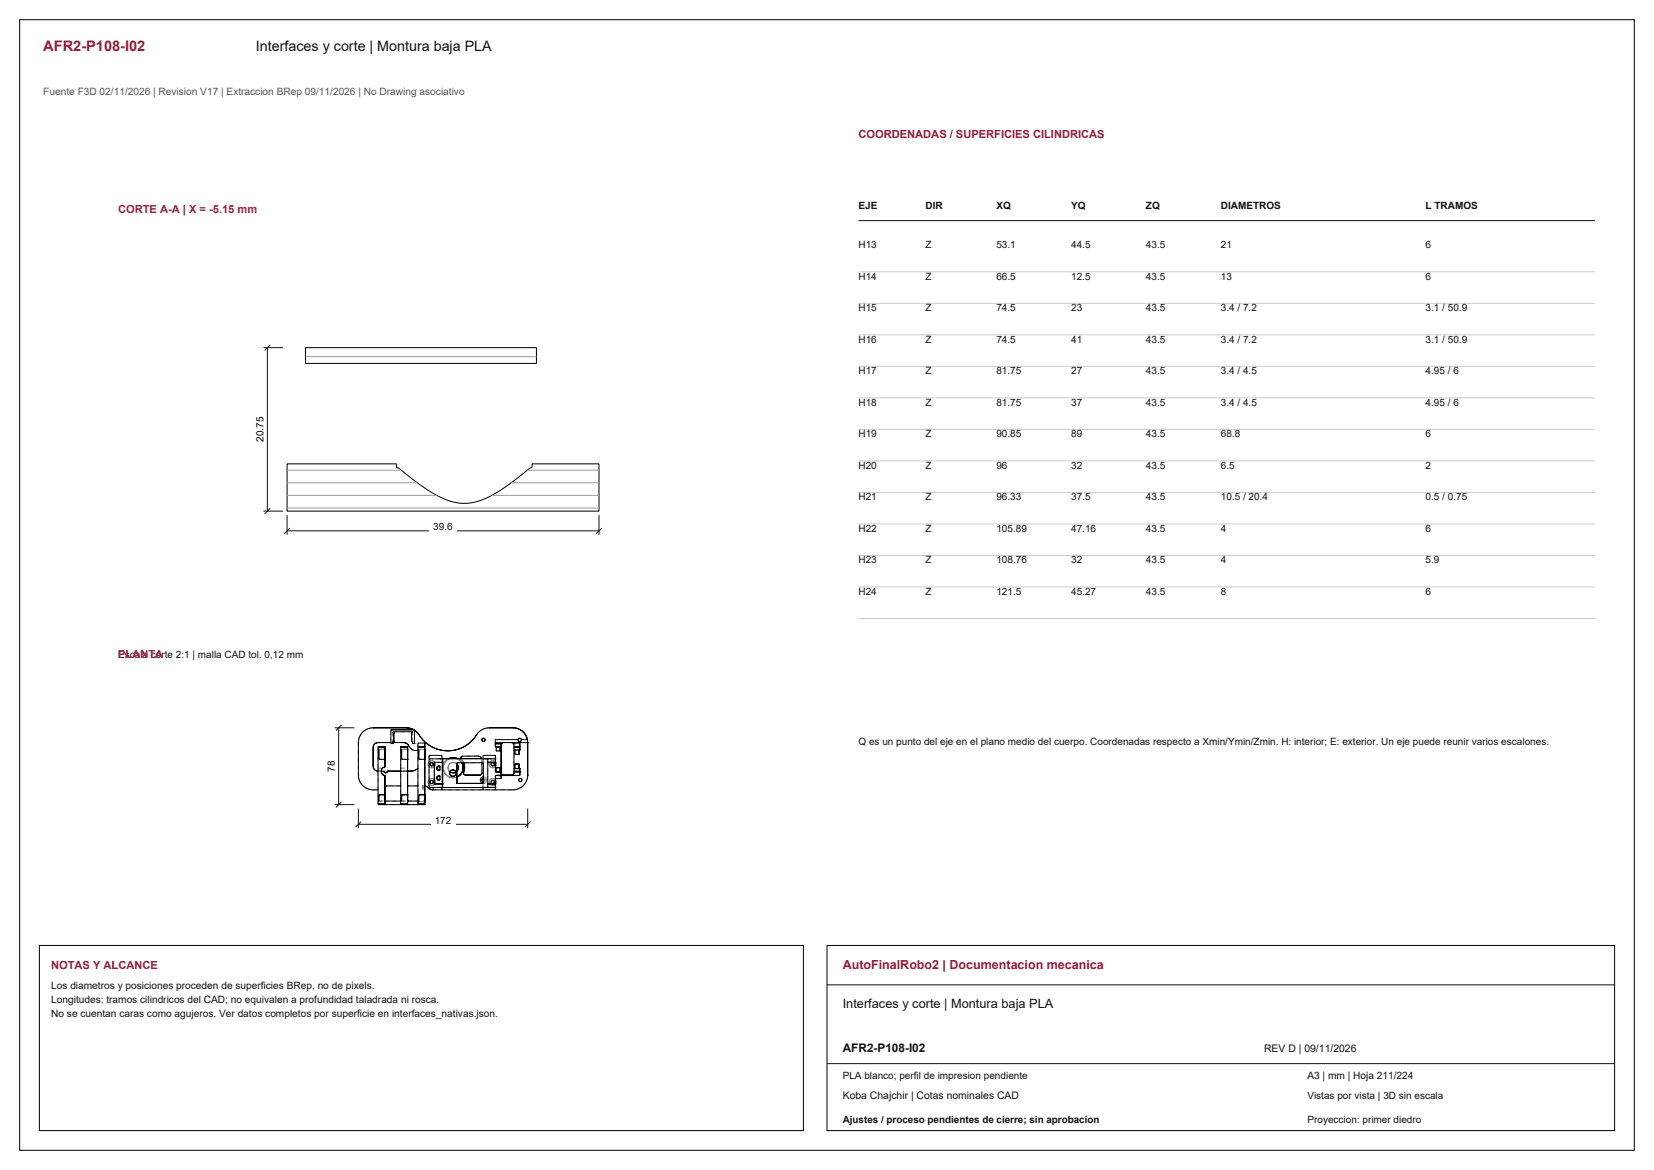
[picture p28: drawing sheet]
<svg xmlns="http://www.w3.org/2000/svg" width="420mm" height="297mm" viewBox="0 0 420 297" stroke-linecap="round" stroke-linejoin="round" font-family="sans-serif">
<defs><g id="words">
<text font-size="3.7" fill="#981b39" x="11" y="13">AFR2-P108-I02</text>
<text font-size="3.6" fill="#111" x="65" y="13">Interfaces y corte | Montura baja PLA</text>
<text font-size="3.2" fill="#981b39" x="214" y="246">AutoFinalRobo2 | Documentacion mecanica</text>
<text font-size="3.2" fill="#111" x="214" y="256">Interfaces y corte | Montura baja PLA</text>
<text font-size="3" fill="#111" x="214" y="267">AFR2-P108-I02</text>
<g font-size="2.8" fill="#981b39">
<text x="218" y="35">COORDENADAS / SUPERFICIES CILINDRICAS</text>
<text x="13" y="246">NOTAS Y ALCANCE</text>
</g>
<g font-size="2.8" fill="#a91843">
<text x="30" y="54">CORTE A-A | X = -5.15 mm</text>
<text x="30" y="167">PLANTA</text>
</g>
<text font-size="2.6" fill="#555" x="11" y="24">Fuente F3D 02/11/2026 | Revision V17 | Extraccion BRep 09/11/2026 | No Drawing asociativo</text>
<g font-size="2.6" fill="#111">
<text x="13" y="251">Los diametros y posiciones proceden de superficies BRep, no de pixels.</text>
<text x="13" y="254.6">Longitudes: tramos cilindricos del CAD; no equivalen a profundidad taladrada ni rosca.</text>
<text x="13" y="258.2">No se cuentan caras como agujeros. Ver datos completos por superficie en interfaces_nativas.json.</text>
<text x="321" y="267">REV D | 09/11/2026</text>
<text x="332" y="274">A3 | mm | Hoja 211/224</text>
<text x="214" y="279">Koba Chajchir | Cotas nominales CAD</text>
</g>
<g font-size="2.5" fill="#111">
<text x="218" y="53">EJE</text>
<text x="235" y="53">DIR</text>
<text x="253" y="53">XQ</text>
<text x="272" y="53">YQ</text>
<text x="291" y="53">ZQ</text>
<text x="310" y="53">DIAMETROS</text>
<text x="362" y="53">L TRAMOS</text>
<text x="218" y="63">H13</text>
<text x="235" y="63">Z</text>
<text x="253" y="63">53.1</text>
<text x="272" y="63">44.5</text>
<text x="291" y="63">43.5</text>
<text x="310" y="63">21</text>
<text x="362" y="63">6</text>
<text x="218" y="71">H14</text>
<text x="235" y="71">Z</text>
<text x="253" y="71">66.5</text>
<text x="272" y="71">12.5</text>
<text x="291" y="71">43.5</text>
<text x="310" y="71">13</text>
<text x="362" y="71">6</text>
<text x="218" y="79">H15</text>
<text x="235" y="79">Z</text>
<text x="253" y="79">74.5</text>
<text x="272" y="79">23</text>
<text x="291" y="79">43.5</text>
<text x="310" y="79">3.4 / 7.2</text>
<text x="362" y="79">3.1 / 50.9</text>
<text x="218" y="87">H16</text>
<text x="235" y="87">Z</text>
<text x="253" y="87">74.5</text>
<text x="272" y="87">41</text>
<text x="291" y="87">43.5</text>
<text x="310" y="87">3.4 / 7.2</text>
<text x="362" y="87">3.1 / 50.9</text>
<text x="218" y="95">H17</text>
<text x="235" y="95">Z</text>
<text x="253" y="95">81.75</text>
<text x="272" y="95">27</text>
<text x="291" y="95">43.5</text>
<text x="310" y="95">3.4 / 4.5</text>
<text x="362" y="95">4.95 / 6</text>
<text x="218" y="103">H18</text>
<text x="235" y="103">Z</text>
<text x="253" y="103">81.75</text>
<text x="272" y="103">37</text>
<text x="291" y="103">43.5</text>
<text x="310" y="103">3.4 / 4.5</text>
<text x="362" y="103">4.95 / 6</text>
<text x="218" y="111">H19</text>
<text x="235" y="111">Z</text>
<text x="253" y="111">90.85</text>
<text x="272" y="111">89</text>
<text x="291" y="111">43.5</text>
<text x="310" y="111">68.8</text>
<text x="362" y="111">6</text>
<text x="218" y="119">H20</text>
<text x="235" y="119">Z</text>
<text x="253" y="119">96</text>
<text x="272" y="119">32</text>
<text x="291" y="119">43.5</text>
<text x="310" y="119">6.5</text>
<text x="362" y="119">2</text>
<text x="218" y="127">H21</text>
<text x="235" y="127">Z</text>
<text x="253" y="127">96.33</text>
<text x="272" y="127">37.5</text>
<text x="291" y="127">43.5</text>
<text x="310" y="127">10.5 / 20.4</text>
<text x="362" y="127">0.5 / 0.75</text>
<text x="110" y="134.6">39.6</text>
<text x="218" y="135">H22</text>
<text x="235" y="135">Z</text>
<text x="253" y="135">105.89</text>
<text x="272" y="135">47.16</text>
<text x="291" y="135">43.5</text>
<text x="310" y="135">4</text>
<text x="362" y="135">6</text>
<text x="218" y="143">H23</text>
<text x="235" y="143">Z</text>
<text x="253" y="143">108.76</text>
<text x="272" y="143">32</text>
<text x="291" y="143">43.5</text>
<text x="310" y="143">4</text>
<text x="362" y="143">5.9</text>
<text x="218" y="151">H24</text>
<text x="235" y="151">Z</text>
<text x="253" y="151">121.5</text>
<text x="272" y="151">45.27</text>
<text x="291" y="151">43.5</text>
<text x="310" y="151">8</text>
<text x="362" y="151">6</text>
<text x="30" y="167">Escala corte 2:1 | malla CAD tol. 0,12 mm</text>
<text x="218" y="189">Q es un punto del eje en el plano medio del cuerpo. Coordenadas respecto a Xmin/Ymin/Zmin. H: interior; E: exterior. Un eje puede reunir varios escalones.</text>
<text x="110.4" y="209">172</text>
<text x="214" y="274">PLA blanco; perfil de impresion pendiente</text>
<text x="332" y="279">Vistas por vista | 3D sin escala</text>
<text x="214" y="285">Ajustes / proceso pendientes de cierre; sin aprobacion</text>
<text x="332" y="285">Proyeccion: primer diedro</text>
</g>
<g font-size="2.5">
<text x="66.9" y="112.2" transform="rotate(-90 66.9 112.2)">20.75</text>
<text x="85" y="195.9" transform="rotate(-90 85 195.9)">78</text>
</g>
</g></defs>
<g fill="none" stroke="#000" stroke-width=".25">
<path d="M5 5h410v287h-410zM77.6 88.2h58.6v4.1h-58.6zM116.4 127.7h.1M116.4 127.7h.5M116.9 127.7h.1M117 127.7l.1 .1M117.1 127.8h.1M117.1 127.8h.4M117.5 127.8h.1M118.3 127.8h-.8M118.3 127.8h.1M119.6 127.6l-1.3 .2"/>
<path d="M119.7 127.6l3.5-1.1 3.9-2.1 3.4-2.4 4.1-3.3h.5v-.9h17v11.9h-79.2v-11.9h27.8v.9h.5l4.1 3.3 3.7 2.6 4 2.1 3.4 1M119.7 127.6h-.1"/>
</g>
<path d="M72.9 130.8v5M72.9 134.7h79.2M73.6 134.1l-1.4 1.4M152.1 130.8v5M152.8 134.1l-1.4 1.4" fill="none" stroke="#111" stroke-width=".25"/>
<path d="M109 132.6h7v3h-7z" fill-rule="evenodd" fill="#fff"/>
<path d="M66.9 88.2h5M67.9 88.2v41.5M68.6 87.6l-1.4 1.4M66.9 129.7h5M68.6 129.1l-1.4 1.4" fill="none" stroke="#111" stroke-width=".25"/>
<path d="M64.1 105.1h3.2v7.8h-3.2z" fill-rule="evenodd" fill="#fff"/>
<path d="M77.6 90.6h58.6M72.9 119.4h29M133.9 119.4h18.2M72.9 128.9h79.2M72.9 125.7h38M72.9 122.6h33.1M124.9 125.7h27.2M129.8 122.6h22.3" fill="none" stroke="#9a9a9a" stroke-width=".25"/>
<g fill="none" stroke="#8c8c8c" stroke-width=".25" stroke-dasharray="1.1 .8" stroke-linecap="butt">
<path d="M91 196.8v.4M91 188.5v8.3M91 197.2l.1 .4M91 188v.5M91.1 197.6l.1 .5M91.1 187.6l-.1 .4M91.2 198.1l.2 .4M91.2 187.2l-.1 .4M91.4 198.5l.3 .4M91.4 186.8l-.2 .4M91.7 198.9l.2 .3M91.7 186.4l-.3 .4"/>
<path d="M91.9 199.2l.4 .4M91.9 186l-.2 .4M92.3 199.6l.3 .2M92.3 185.7l-.4 .3M92.6 199.8l.4 .3M92.6 185.4l-.3 .3M93 185.2l-.4 .2M93.4 185l-.4 .2M93.9 184.9l-.5 .1M94.3 184.8l-.4 .1M94.8 184.7l-.5 .1M96 190.1v-.1"/>
<path d="M96 190v-.2M96 189.8v-.1M96 189.7v-.1M96 189.6v-.1M96 190.1v4.9M96 195.7v-.1M96 195.6v-.1M96 195.5v-.1M96 195.4v-.2M96 195.2v-.2M96 195h1.1M96 195.7h1.5"/>
<path d="M96 190.3h1.7M96.2 190.3v2.5M96.2 192.8h1.5M96.8 195.7h-.8M96.8 195.7v.1M96.8 195.9v-.1M96.8 196v-.1M96.8 195.6v-.1M96.8 196.1v-.1M96.8 195.5h.1M96.9 196.1h-.1M96.9 195.4v.1"/>
<path d="M96.9 196.1v.1M96.9 195.4v-.1M96.9 196.3v-.1M96.9 195.2v.1M97 196.4l-.1-.1M97 196.5v-.1M97 195.1h.1M97.1 196.5h-.1M97.1 196.6v-.1M97.1 196.6h.1M97.2 195h-.1M97.2 194.9v.1"/>
<path d="M97.2 196.7v-.1M97.2 194.9h.1M97.3 196.7h-.1M97.3 194.9v-.1M97.3 196.8v-.1M97.3 196.8h.1M97.4 194.8h-.1M97.4 194.8h.1M97.5 196.8h-.1M97.5 194.8v-.1M97.5 194.7h.1M97.6 196.9l-.1-.1"/>
<path d="M97.6 194.7h.1M97.7 196.9h-.1M97.7 190.1h-1.7M97.7 190.3h-1.5M99.3 188.5v-3.3M99.3 188.7v-.2M99.7 185.8v2.7M99.7 188.5h-.4M99.7 188.7h-.4M99.7 188.3h.3M99.7 186v2.3M101.8 190.1v-.1"/>
<path d="M101.8 190v-.2M101.8 189.8v-.1M101.8 189.7v-.1M101.8 189.6v-.1M101.8 190.1v4.9M101.8 195.7v-.1M101.8 195.6v-.1M101.8 195.5v-.1M101.8 195.4v-.2M101.8 195.2v-.2M101.8 199.5v-3.8M101.8 195h1.7"/>
<path d="M101.8 199.5h-3.6M101.8 190.3h1.7M102 190.3v2.5M102 192.8h1.5M102.5 188.5h-6.5M103.5 190.1h-1.7M103.5 195.7h-1.7M103.5 190.3h-1.5M103.6 184.8l-.4-.1M103.9 189.5l-.3-.5M104.1 184.8h-.5M104.3 190l.2 .2"/>
<path d="M104.3 190l-.4-.5M104.5 185l-.4-.2M104.5 190.2l.2 .1M104.5 188.3h.2M104.5 186v2.3M104.7 190.3l.2 .1M104.7 188.7v-2.9M104.7 185.8h-5M104.7 188.3v-2.3M104.8 185.1l-.3-.1M104.9 190.4l.2 .1M105.1 190.5h.3"/>
<path d="M105.2 185.3l-.4-.2M105.3 188.7h-.6M105.6 185.6l-.4-.3M105.9 185.9l-.3-.3M106 195.2l-.2 .1M106.1 188.6v1.9M106.1 195.1l-.1 .1M106.1 195.1v-4.6M106.1 190.5h-.7M106.1 199.5h-2.6M106.1 199.5v-4.4M106.2 186.2l-.3-.3"/>
<path d="M106.4 190.3v2.5M106.4 192.8h1.5M106.4 186.5l-.2-.3M107.3 199.5v.7M107.3 199.5h.2M107.5 199.5h-.2M107.5 199.5v.7M107.9 190.3h-1.5M107.9 190.3h-1.8M108.7 198.5l.1 .2M108.7 194l.1 .2M108.8 198.7v.2"/>
<path d="M108.8 198.3l-.1 .2M108.8 194.2v.2M108.8 193.8l-.1 .2M108.8 198.9l.2 .2M108.8 198.1v.2M108.8 194.4l.2 .2M108.8 193.6v.2M108.9 192.6h3.3M109 199.1l.1 .2M109 197.9l-.2 .2M109 194.6l.1 .2M109 193.4l-.2 .2"/>
<path d="M109.1 199.9h-.2M109.1 199.3l.2 .1M109.1 197.7l-.1 .2M109.1 194.8l.2 .1M109.1 193.2l-.1 .2M109.3 199.9h-.2M109.3 199.4h.3M109.3 197.6l-.2 .1M109.3 194.9h.3M109.3 193.1l-.2 .1M109.5 199.9h-.2M109.6 199.4h.2"/>
<path d="M109.6 197.6h-.3M109.6 194.9h.2M109.6 193.1h-.3M109.6 199.9h-.1M109.8 199.9h-.2M109.8 199.4l.2-.1M109.8 197.6h-.2M109.8 194.9l.2-.1M109.8 193.1h-.2M110 199.9h-.2M110 199.3l.2-.1M110 197.7l-.2-.1"/>
<path d="M110 194.8l.2-.1M110 193.2l-.2-.1M110.2 199.2l.2-.2M110.2 197.8l-.2-.1M110.2 194.7l.2-.2M110.2 193.3l-.2-.1M110.4 199l.1-.2M110.4 198l-.2-.2M110.4 194.5l.1-.2M110.4 193.5l-.2-.2M110.5 198.8v-.2M110.5 198.2l-.1-.2"/>
<path d="M110.5 194.3v-.2M110.5 193.7l-.1-.2M110.5 198.6v-.2M110.5 198.4v-.2M110.5 194.1v-.2M110.5 193.9v-.2M111.7 192.6h.5M111.7 197.2v-.2M111.7 197.8v-.6M111.7 198v-.2M111.7 199.9h12.8M111.7 194.7v-.2"/>
<path d="M111.7 195.3v-.6M111.7 195.5v-.2M112.2 199.9h-2.2M112.2 199.9h-.5M112.2 191.7v8.8M112.2 192.6v7.3M112.4 193.5h-2.1M112.5 194.9l.1 .4M112.5 194.9v.1M112.5 194.8l.1-.4M112.5 194.8v-.1M112.5 195v.1"/>
<path d="M112.5 194.6v.1M112.5 195.2h.1M112.5 195.2v-.1M112.5 195.2v-.4M112.6 194.6h-.1M112.6 194.5v.1M112.6 195.2v.1M112.6 195.3l.1 .3M112.6 194.5l-.1 .4M112.6 194.4v.1M112.6 195.3v.1M112.6 194.4l.1-.4"/>
<path d="M112.6 194.4v-.1M112.6 195.1v-.4M112.6 194.7v-.4M112.6 195.5v-.1M112.6 194.2v.1M112.6 195.5l-.1-.3M112.6 195.5v.1M112.6 194.1v.1M112.6 195.6l.1 .1M112.6 195.4v-.3M112.6 194.3l.2-.4M112.7 195.6l.1 .4"/>
<path d="M112.7 194.1l-.1 .4M112.7 194.1h-.1M112.7 194.1v-.1M112.7 194l.1-.3M112.7 195.8v-.1M112.7 193.9v.1M112.7 195.8v.1M112.7 195.9h.1M112.7 193.8v.1M112.7 193.8h.1M112.8 195.9l-.2-.4M112.8 195.9v.1"/>
<path d="M112.8 195.8l-.2-.4M112.8 193.9l.1-.3M112.8 196l.2 .3M112.8 193.7l-.1 .4M112.8 193.7v.1M112.8 196v.1M112.8 196.1h.1M112.8 193.7l.3-.4M112.8 193.6v.1M112.8 193.6h.1M112.9 196.1v.1M112.9 193.5v.1"/>
<path d="M112.9 196.2v.1M112.9 196.2l-.1-.3M112.9 196.2l-.1-.4M112.9 193.6l.3-.3M112.9 196.3h.1M113 193.5h-.1M113 193.5v-.1M113 196.3l.2 .3M113 193.4l-.2 .3M113 196.3v.1M113 193.3v.1M113.1 196.4h-.1"/>
<path d="M113.1 193.3l.2-.3M113.1 193.3h-.1M113.1 196.5v-.1M113.1 193.2v.1M113.1 196.5h.1M113.2 193.2h-.1M113.2 196.5l-.3-.3M113.2 193.3l.2-.3M113.2 196.6v-.1M113.2 196.6l-.3-.4M113.2 193.1v.1M113.2 196.6l.3 .3"/>
<path d="M113.2 193.1l-.2 .3M113.3 196.7l-.1-.1M113.3 193.1h-.1M113.3 193v.1M113.3 193l.3-.2M113.3 196.7l.1 .1M113.4 193h-.1M113.4 196.7l-.2-.2M113.4 193l.3-.2M113.4 192.9v.1M113.4 196.8l-.2-.2M113.4 196.8l.1 .1"/>
<path d="M113.5 192.9h-.1M113.5 196.9l.4 .2M113.5 192.8l-.3 .3M113.5 192.8v.1M113.6 196.9h-.1M113.6 192.8h-.1M113.6 196.9v.1M113.6 192.8l.3-.2M113.6 197h.1M113.6 192.8h.1M113.7 192.7v.1M113.7 197l-.3-.3"/>
<path d="M113.7 192.8l.4-.2M113.7 197l.1 .1M113.8 197.1l-.4-.3M113.8 192.7h-.1M113.8 194.9v.2M113.8 195.1l.1 .3M113.8 194.6v.3M113.8 192.7v-.1M113.9 197.1h-.1M113.9 197.1l.3 .2M113.9 192.6l-.4 .2M113.9 192.6h-.1"/>
<path d="M113.9 195.4l.1 .2M113.9 194.3l-.1 .3M113.9 197.1l.1 .1M114 192.6h-.1M114 195.6l.2 .3M114 194.1l-.1 .2M114 192.6v-.1M114.1 197.2h-.1M114.1 197.2l-.4-.2M114.1 192.5h-.1M114.1 197.2l-.3-.1M114.1 197.2l.1 .1"/>
<path d="M114.2 192.5h-.1M114.2 193.9l-.2 .2M114.2 197.3h.1M114.2 197.3l.4 .1M114.2 192.5h.1M114.3 192.4v.1M114.3 197.3h.1M114.4 192.4h-.1M114.4 197.3l-.3-.1M114.4 193.7l-.2 .2M114.4 197.3h.1M114.5 192.4h-.1"/>
<path d="M114.5 197.4v-.1M114.5 197.4l-.4-.2M114.5 197.4h.1M114.5 192.4h.1M114.6 197.4h.4M114.6 197.4h.1M114.7 192.4h-.1M114.7 193.6l-.3 .1M114.7 197.4h.1M114.8 192.3l-.1 .1M114.8 197.4l-.4-.1M114.8 197.4h.1"/>
<path d="M114.8 192.3h.1M114.9 197.4h-.4M114.9 193.6h-.2M115 197.4h-.1M115 192.3h-.1M115 197.4h.4M115 197.4h.1M115.1 192.3h-.1M115.1 197.4h.1M115.2 192.3h-.1M115.2 197.4h-.4M115.2 193.6h-.3"/>
<path d="M115.2 197.4h.1M115.2 197.4h-.3M115.2 192.3h.1M115.4 197.4h-.1M115.4 197.4l.4-.1M115.4 192.3h-.1M115.4 192.3v.1M115.4 197.4h.1M115.5 192.4h-.1M115.5 193.6h-.3M115.5 197.4h.1M115.6 192.4h-.1"/>
<path d="M115.6 197.3l-.4 .1M115.6 197.4h.1M115.6 197.4h-.4M115.6 192.4h.1M115.7 197.4v-.1M115.7 196l.3-.1M115.7 193.7l-.2-.1M115.7 197.3h.1M115.8 197.3l.3-.1M115.8 192.4h-.1M115.8 197.3h.1M115.9 192.4h-.1"/>
<path d="M115.9 192.4v.1M115.9 197.3h.1M115.9 197.2l-.3 .1M115.9 192.5l.4 .2M115.9 192.5h.1M116 193.9l-.3-.2M116 197.3l-.4 .1M116 197.3v-.1M116 197.2h.1M116.1 192.5h-.1M116.1 197.2h.1M116.1 192.6v-.1"/>
<path d="M116.1 192.6h.1M116.2 192.6l.3 .2M116.2 197.2v-.1M116.2 197.1h.1M116.3 192.6h-.1M116.3 192.7l.3 .2M116.3 192.7v-.1M116.3 192.7h.1M116.4 197v.1M116.5 192.7h-.1M116.5 192.7l-.4-.2M116.5 197h-.1"/>
<path d="M116.5 192.8v-.1M116.5 192.8l.3 .2M116.6 192.8h-.1M116.6 196.9l-.1 .1M116.6 192.9l.3 .2M116.6 192.9v-.1M116.6 192.9h.1M116.7 196.9h-.1M116.7 196.8v.1M116.7 192.9l.1 .1M116.8 193l-.3-.3M116.8 196.7v.1"/>
<path d="M116.8 193l.3 .3M116.8 193h.1M116.9 196.7h-.1M116.9 193.1v-.1M116.9 193.1l.2 .3M116.9 196.7v-.1M117 193.2l-.1-.1M117 196.6h-.1M117 192.5v.2M117 192.7l.1 .1M117 192.7v-.2M117.1 193.3l-.3-.3"/>
<path d="M117.1 193.3l-.1-.1M117.1 193.3l.2 .3M117.1 192.8l-.1-.1M117.1 192.8l.3 .3M117.1 193.4l.2 .4M117.1 193.4v-.1M117.2 193.4h-.1M117.2 193.5v-.1M117.2 192.9l.1 .1M117.2 196.2v.1M117.3 193.5h-.1M117.3 193.5v.1"/>
<path d="M117.3 193.6l-.2-.3M117.3 193.6h.4M117.3 193l.1 .1M117.3 193.1l-.2-.3M117.3 193.7h.1M117.4 196l-.1 .1M117.4 193.7v.1M117.4 193.1l.2 .3M117.4 193.1v.1M117.4 195.9v.1M117.4 193.9v-.1M117.4 195.8v.1"/>
<path d="M117.4 193.2h.1M117.5 193.9v.1M117.5 195.8h-.1M117.5 193.2v.1M117.5 195.8v-.1M117.5 195.6v.1M117.5 193.3l.1 .1M117.5 193.3l-.2-.2M117.6 194.2h-.1M117.6 194.2v.1M117.6 195.5v-.1M117.6 194.4v-.1"/>
<path d="M117.6 195.3v.1M117.6 193.4l.2 .4M117.6 194.5v-.1M117.6 193.4v.1M117.6 195.2v.1M117.6 194.5v.1M117.6 195.2v-.1M117.6 194.6v.1M117.6 195v.1M117.6 193.5h.1M117.6 194.8v-.1M117.7 193.5v.1"/>
<path d="M117.7 193.6l-.2-.3M117.7 193.6h-.4M117.8 193.8l.1 .3M117.8 195.8v.1M117.9 195.7l-.1 .1M117.9 195.7l-.2 .3M117.9 194.1l.1 .4M117.9 195.3v.4M118 194.5v.4M118 194.9l-.1 .4M121.3 186.2l-.3 .3M121.4 191.9l-3.9 .1"/>
<path d="M121.5 185.9l-.2 .3M121.9 185.6l-.4 .3M122.2 185.3l-.3 .3M122.3 192.5v.2M122.3 192.7l.1 .2M122.3 192.7v-.2M122.4 192.9v.7M122.4 193.6h.3M122.4 196.2v-3.3M122.4 192.9l-.1-.2M122.6 185.1l-.4 .2M122.7 192.6h3.1"/>
<path d="M122.7 192.6h1.8M122.7 193.6v-1.9M122.7 193.6h-6.7M122.7 199.9v-1M122.7 193.6v-1M122.7 198.4h.2M122.8 198.9v-.1M122.8 197.2v-3.6M122.8 193.6h-.4M122.8 198.8v-1.6M122.8 197.2h.2M122.9 198.4l.1-.1"/>
<path d="M122.9 197.6h-.2M123 185l-.4 .1M123 197.2l.2 .1M123 198.8h-.2M123 198.3l.1-.1M123 197.7l-.1-.1M123.1 198.2l.1-.1M123.1 197.8l-.1-.1M123.2 197.3l.2 .1M123.2 198.7l-.2 .1M123.2 198.1v-.2M123.2 197.9l-.1-.1"/>
<path d="M123.4 197.4l.1 .2M123.4 198.6l-.2 .1M123.4 184.8l-.4 .2M123.5 197.6l.1 .2M123.5 198.4l-.1 .2M123.6 197.8v.2M123.6 198.2l-.1 .2M123.6 198v.2M123.8 184.8h-.4M123.9 193.5h1.9M123.9 199.9v-7.3M124.2 184.7l-.4 .1"/>
<path d="M124.2 198.5l.1 .2M124.2 194l.1 .2M124.3 198.7v.2M124.3 198.3l-.1 .2M124.3 194.2v.2M124.3 193.8l-.1 .2M124.3 198.9l.2 .2M124.3 198.1v.2M124.3 194.4l.2 .2M124.3 193.6v.2M124.5 199.1l.1 .2M124.5 197.9l-.2 .2"/>
<path d="M124.5 194.6l.1 .2M124.5 193.4l-.2 .2M124.5 199.9h-1.8M124.6 199.3l.2 .1M124.6 197.7l-.1 .2M124.6 194.8l.2 .1M124.6 193.2l-.1 .2M124.8 199.4h.3M124.8 197.6l-.2 .1M124.8 194.9h.3M124.8 193.1l-.2 .1M125.1 199.4h.2"/>
<path d="M125.1 197.6h-.3M125.1 194.9h.2M125.1 193.1h-.3M125.3 199.4l.2-.1M125.3 197.6h-.2M125.3 194.9l.2-.1M125.3 193.1h-.2M125.5 199.3l.2-.1M125.5 197.7l-.2-.1M125.5 194.8l.2-.1M125.5 193.2l-.2-.1M125.7 199.2l.2-.2"/>
<path d="M125.7 197.8l-.2-.1M125.7 194.7l.2-.2M125.7 193.3l-.2-.1M125.8 189.5v-1.7M125.8 199.9h-3.1M125.8 196h1.5M125.8 196.9v-.1M125.8 196.9h1.5M125.8 196.8v.1M125.9 199l.1-.2M125.9 198l-.2-.2M125.9 194.5l.1-.2"/>
<path d="M125.9 193.5l-.2-.2M126 198.8v-.2M126 198.2l-.1-.2M126 194.3v-.2M126 193.7l-.1-.2M126 196h1M126 189.5v.3M126 194.9v1.1M126 189.5h1M126 189.5v1.1M126 190.6h1M126 198.6v-.2"/>
<path d="M126 198.4v-.2M126 194.1v-.2M126 193.9v-.2M127 189.8h-1M127 189.5h-1M127.3 189.5h-1.5M127.3 196.8h-1.5M127.3 188.9v.1M127.3 188.8v-.1M127.3 188.7h.1M127.4 188.6v.1M127.5 188.5h.1"/>
<path d="M130 188.5h-2.2M130 188.5h.1M130.1 188.5h.1M130.2 188.6v-.1M130.2 188.6h.1M130.3 188.6h.1M130.4 188.7v-.1M130.4 184.8h-.1M130.5 196.4v-.1M130.5 195.1h1.5M130.5 196.2v-7.2M130.7 184.8l-.5-.1"/>
<path d="M130.7 190.4h1.1M130.7 190.4v1.1M130.7 191.5h1.1M130.7 195.1h1.1M130.7 194v1.1M131.1 184.9l-.4-.1M131.6 187.8v-.1M131.6 185l-.5-.1M131.6 187.7v-.1M131.6 187.6h.1M131.7 187.5v.1M131.8 190.4h-1.1"/>
<path d="M131.8 195.1h-1.1M131.8 187.5h-.1M131.8 187.4v.1M131.9 187.4h-.1M132 187.4h-.1M132 185.2l-.4-.2M132 190.4h-1.5M132 196h-1.5M132 187.4h.1M132.1 187.4h.1M132.2 187.4v.1M132.3 187.5h-.1"/>
<path d="M132.3 187.5v.1M132.3 187.6h.1M132.4 185.4l-.4-.2M132.4 199.8l.3-.2M132.4 187.7v-.1M132.4 187.8v-.1M132.7 185.7l-.3-.3M132.7 199.6l.4-.4M133.1 186l-.4-.3M133.1 199.2l.2-.3M133.3 186.4l-.2-.4M133.3 198.9l.3-.4"/>
<path d="M133.6 186.8l-.3-.4M133.6 198.5l.2-.4M133.8 187.2l-.2-.4M133.8 198.1l.1-.5M133.9 187.6l-.1-.4M133.9 197.6l.1-.4M134 188l-.1-.4M134 197.2v-.4M134 188.5h-4M134 188.5v-.5M93 200.1l.4 .2M93.4 200.3l.5 .1"/>
<path d="M93.9 200.4l.4 .1M94.3 200.5h.5M94.8 200.5h1.1M95.9 200.5h.1M96 200.5v-4.8M96 204.3v-3.8M96 203.3h1.7M96.2 203.3h1.5M96.2 201.8v1.5M97.7 203.3h4.1M101.8 203.3v-3.8M101.8 203.3v1"/>
<path d="M101.8 203.3h1.7M102 203.3h1.5M102 201.8v1.5M103.5 203.3h2.6M106.1 203.3v-3.8M106.1 204.3v-.8M106.1 203.5h1.8M106.4 201.8v1.7M106.4 203.5h1.1M107.3 200.2h.2M107.3 200.2v-.7M107.5 200.2v-.7"/>
<path d="M107.5 200.2h-.2M107.5 203.5h.4M107.5 203.5v-.2M107.5 203.3v.2M107.5 203.3h.4M107.9 204.3h-11.9M107.9 203.3h-.4M108.8 200l.2 .2M108.9 200.1v-8.4M109 200.2l.2 .1M109.2 200.3l.3 .1M109.5 200.4l.2 .1"/>
<path d="M109.7 200.5h.3M110 200.5h20.2M122.7 200.5v-1.6M130.2 200.5h.5M130.7 200.5l.4-.1M131.1 200.4l.5-.1M131.6 200.3l.4-.2M132 200.1l.4-.3"/>
</g>
<g fill="none" stroke="#000" stroke-width=".25">
<path d="M94.8 184.7h.1M94.8 194.5h.1M94.8 184.7a3.7 3.7 0 0 0-3.8 3.8v8.3a4 4 0 0 0 4.9 3.7M94.8 184.7h8.4M94.8 194.5a1.25 1.25 0 0 0 1.2 1.2M96 189.5h.1M96 189.5h1.7M96 189.8h1.7M96 189.5v14.8h11.9M96 190.3h.2v2.5h1.5M96.8 195.7h.1M96.8 195.7l.1 .4 .4 .6"/>
<path d="M96.8 195.6v.1M96.9 195.4l-.1 .2M97 195.1h.1M97 195.1l-.1 .2M97.1 195l-.3 .7M97.1 195l-.1 .1M97.3 196.7l.4 .2M97.5 195.7h.1M97.5 195.7h-.7l.1 .5 .4 .5M97.5 195.7a.42 .42 0 0 0 .4 .5 .42 .42 0 0 0 .4-.5M97.7 189.5h.1M97.7 192.8h.1"/>
<path d="M97.7 190.3h.1M97.7 194.7h.1M97.7 196.9h.1M97.7 189.5v5.2M97.7 196.9v7.4M97.7 194.7l-.6 .3M98.3 195.7h.1M99.3 185.2h.1M99.3 188.5h-3.3a1.25 1.25 0 0 0-1.2 1.3v4.7M99.3 185.2h5.8M99.3 185.2v3.5h.4M99.7 186h.1"/>
<path d="M99.7 188.7h.1M99.7 188.5h3.1l.8 .5M99.7 186v-.2h5v.2h-.2M99.7 186h.3M100 186h.1M100 188.3h.1M100 188.3h-.3v.4M100 186v2.3M101.8 189.5h.1M101.8 189.5h1.7M101.8 189.8h1.7M101.8 189.5v14.8"/>
<path d="M101.8 199.5l-4.1 .1M101.8 190.3h.2v2.5h1.5M103.2 184.7h.1M103.2 184.7l.4 .1M103.3 184.8h.1M103.3 184.8h.2M103.5 184.8h.1M103.5 189.5h.1M103.5 192.8h.1M103.5 190.3h.1M103.5 195.7h.1M103.5 189.5v14.8"/>
<path d="M103.5 199.5h2.6M103.6 189h.1M103.6 189l.7 1M103.6 184.8h.1M103.6 184.8h.4M103.7 184.8h.1M103.7 184.8h.2M103.9 184.8h.1M104 184.8h.1M104 184.8l.4 .1M104.1 184.8v.1M104.1 184.9h.1"/>
<path d="M104.2 184.9h.1M104.3 184.9h.1M104.3 190h.1M104.3 190l.6 .4 1.2 .1M104.4 184.9h.1M104.4 184.9l.3 .2M104.4 184.9v.1M104.4 185h.1M104.5 185h.1M104.5 185h.2M104.5 186h.1M104.5 186v2.3h.2v.4h.6"/>
<path d="M104.7 185h.1M104.7 185v.1M104.7 185.1h.1M104.7 185.1l.4 .1M104.8 185.1h.1M104.8 185.1l.1 .1M105 185.2h.1M105.1 185.2h.1M105.1 185.2l.1 .1M105.2 185.3l.1 .1M105.2 185.3h.1M105.3 185.4h.1"/>
<path d="M105.3 188.7h.1M105.3 185.4l.3 .2M105.3 185.4v3.3M105.4 185.4v.1M105.4 185.5h.1M105.5 185.5v.1M105.5 185.6h.1M105.6 185.6h.1M105.6 185.6l.3 .3M105.6 185.6l.1 .1M105.7 185.7h.1M105.8 185.7v.1"/>
<path d="M105.8 185.8h.1M105.8 185.8l.1 .1M105.9 185.9h.1M106 186h.1M106.1 186.1h.1M106.1 186.1v.1M106.1 189.5h.1M106.1 189.5h1.8M106.1 195.1l-1.5 .6h-6.3M106.1 189.8h1.8M106.1 190.3h.3v2.5h1.5M106.1 186.2h.1"/>
<path d="M106.2 186.2h.1M106.2 186.2v.1M106.2 186.3h.1M106.3 186.3h.1M106.3 186.3v.1M106.3 186.4h.1M106.3 186.4l.1 .1M106.4 186.5h.1M107.9 189.5h.1M107.9 192.8h.1M107.9 190.3h.1M107.9 199.5l1 .6"/>
<path d="M108.9 192.6h16.9M108.9 199.9h16.9M110 199.9v.6M110.3 199h.1M110.3 199h2.1M111 194.6l.7-.1v1a.56 .56 0 0 1-.7-.2 .56 .56 0 0 1 0-.7zM111 197.1l.7-.1v1a.56 .56 0 0 1-.7-.2 .56 .56 0 0 1 0-.7zM111.7 192.6h.1M111.7 199.9h.1M111.7 194.7a.42 .42 0 0 0-.6 0 .42 .42 0 0 0 0 .6 .42 .42 0 0 0 .6 0M111.7 197.2a.42 .42 0 0 0-.6 0 .42 .42 0 0 0 0 .6 .42 .42 0 0 0 .6 0M112.2 192.6v-.9h-3.3v8.4"/>
<path d="M112.2 199.9v.6M112.4 193.5h.1M112.4 199h.1M112.4 199.9h.1M112.4 192.6h.1M112.4 193.5h-2.1v5.5M112.4 192.6v7.3M114.2 195.9l.7 .3 .8-.2M115.9 192.5l-.7-.1-1.1 .2M116 193.9a1.31 1.31 0 0 1 0 2M116 198.9h.1M116 197.3h.1"/>
<path d="M116 193.6h6.8v5.3h-6.8zM116.1 197.2h.1M116.1 192.5l-1.1-.2-1.1 .3M116.2 192.6l-1.1-.3-1.2 .3M116.2 197.2h.1M116.3 197.1l-.3 .2M116.4 197.1h-.1M116.5 197l-.4 .2M116.5 197h.1M116.6 196.9h.1M116.6 196.9l-.3 .2M116.7 196.8h.1"/>
<path d="M116.8 196.8h-.1M116.9 196.7h.1M117 196.5v.1M117.1 196.5l-.6 .5M117.1 196.5h-.1M117.1 196.4v.1M117.1 196.4h.1M117.1 196.4l-.5 .5M117.2 196.3l-.1 .1M117.3 196.2h-.1M117.3 193.6l.1 .3M117.3 196.2h.1"/>
<path d="M117.3 196.1v.1M117.3 196.1h.1M117.3 193.8l.3 1.5M117.3 193.7l.2 .3M117.3 196.1l-.2 .3M117.4 193.7h.1M117.4 193.8h.1M117.4 196h.1M117.4 193.9h.1M117.5 194l.1 1.1M117.5 194h.1M117.5 195.7l-.2 .4"/>
<path d="M117.5 194v.1M117.5 195.7h.1M117.5 194.1v.1M117.5 195.6h.1M117.6 195.3l-.5 1-1.2 .9M117.6 195.5h-.1M117.6 195.5h.1M117.6 195.5l-.5 1M117.6 195.4l-.1 .3M117.6 195.4h.1M117.6 194.4h.1M117.6 195.3h.1"/>
<path d="M117.6 194.5h.1M117.6 194.6v.8M117.6 195.2h.1M117.6 195.1v.4M117.6 195.1h.1M117.6 194.8v.1M117.6 194.9v.1M117.7 193.7l.1 .3M117.7 193.7h.1M117.8 196h.1M117.8 193.8h.1M117.8 193.8v.1"/>
<path d="M117.8 195.9v.1M117.8 195.9h.1M117.8 193.9h.1M117.8 193.9v.1M117.8 194h.1M117.8 195.8h.1M117.8 194l.1 .4M117.9 195.7h.1M117.9 194.1h.1M117.9 195.7l-.2 .7 .5 .4M117.9 195.6h.1M117.9 195.5v.1"/>
<path d="M117.9 195.5h.1M117.9 194.2h.1M117.9 194.2v.1M117.9 194.3h.1M117.9 195.4h.1M117.9 194.3v.1M117.9 194.4h.1M117.9 194.4l.1 .4M117.9 194.4l.1 .1M118 195.3l-.1 .1M118 195.3h.1M118 195.2l-.1 .5"/>
<path d="M118 195.2v.1M118 194.5h.1M118 194.5v.1M118 195.2h.1M118 194.6h.1M118 195.1v.1M118 195.1h.1M118 194.6v.1M118 194.7v.1M118 195v.1M118 194.8h.1M118 194.9v.1"/>
<path d="M118 194.8v.4M118 194.8v.2M118.2 196.8h.1M122.3 192.5l-.3-.3-.6-.3-3.9 .1-.3 .1-.2 .4M122.4 193.6v2.6l-.2 .5-4 .1M122.7 198.9h.1M122.7 192.6v-.9h3.1v4.3M122.7 199.9v.6M122.7 197.6a.43 .43 0 0 0-.4 .4 .43 .43 0 0 0 .4 .4M122.8 197.2a.81 .81 0 0 0-.9 .8 .81 .81 0 0 0 .9 .8M123.9 199h.1M123.9 192.6h.1"/>
<path d="M123.9 199h1.9M123.9 193.5h1.9M123.9 192.6v7.3M124.2 184.7h.1M124.2 184.7h6M124.2 184.7a4 4 0 0 0-3.6 2.4 8.7 8.7 0 0 1-14.7-1.2M124.5 192.6h.1M124.5 199.9h.1M125.8 188.6h.1M125.8 188.6h1.6M125.8 188.9h1.5M125.8 192.6h.1"/>
<path d="M125.8 199h.1M125.8 193.5h.1M125.8 199.9h.1M125.8 196h.1M125.8 196h1.5M126 194.9h.1M126 189.8h1M126 189.5v1.1h1M126 194.9v1.1M126 194.9h1M127 196h.1M127 189.8h.1"/>
<path d="M127 194.9h.1M127 190.6h.1M127 189.5v1.1M127 194.9v1.1M127.3 196.8h.1M127.3 196.2h.1M127.3 189.5h.1M127.3 196h.1M127.3 196.9h.1M127.3 189v8.6h-1.5M127.3 196.2v.3l.5 .3M127.3 188.9v.1"/>
<path d="M127.3 188.8v.2M127.3 188.7v.2M127.3 188.7v.1M127.4 188.6l-.1 .1M127.4 188.6h.1M127.5 188.6h-.1M127.5 188.6l-.2 .1M127.5 188.6h.1M127.8 196.8h.1M127.8 188.5h6.2M127.8 188.5l-.3 .1M127.8 188.5h-.2"/>
<path d="M130 188.5h.1M130.1 188.5l.2 .1M130.2 188.5l.3 .3M130.2 184.7h.1M130.2 184.7l.5 .1M130.3 196.7l-3 .1M130.3 184.8h.1M130.3 188.6h1.7v1.8M130.3 188.6l.2 .3M130.4 184.8h.1M130.4 184.8h.2M130.5 188.8v.2"/>
<path d="M130.5 188.9v.1M130.5 189.5h.1M130.5 195.1h.1M130.5 189v7.2M130.5 196.2l-.2 .5M130.5 196h1.5M130.5 189.5h1.5M130.5 195.7h1.5M130.5 195.1h1.5M130.5 189.8h1.5M130.5 190.4h1.5M130.6 184.8h.1"/>
<path d="M130.7 184.8h.1M130.7 184.8l.5 .1M130.7 194h.1M130.7 194h1.1M130.7 190.4v1.1h1.1M130.7 194v1.1M130.8 184.8h.1M130.9 184.8h.1M131 184.8h.1M131.1 184.8h.1M131.1 184.8l.1 .1M131.2 184.9h.1"/>
<path d="M131.2 184.9l.4 .1M131.3 184.9h.1M131.3 184.9l.2 .1M131.5 185h.1M131.6 187.8h-5.8v1.7h1.5M131.6 187.8l.1 .3M131.6 185h.1M131.6 185l.8 .5M131.7 188.1l.3 .1M131.7 185h.1M131.7 185l.1 .1M131.8 191.5h.1"/>
<path d="M131.8 194h.1M131.8 195.1h.1M131.8 190.4v1.1M131.8 194v1.1M131.8 185.1h.1M131.9 185.1l.1 .1M132 185.2h.1M132 187.4l-.4 .3 .1 .4M132 187.4l.4 .2M132 187.4l-.4 .4M132 196h.1M132 189.5h.1"/>
<path d="M132 195.1h.1M132 190.4h.1M132 195.1v1.8h-6.2v3.6M132.1 185.2h.1M132.1 185.2v.1M132.1 185.3h.1M132.2 185.3h.1M132.2 188.2h-.2M132.3 185.3v.1M132.3 185.4h.1M132.4 187.6v.4M132.4 188l-.1 .2"/>
<path d="M132.4 187.6v.2h1.5M132.4 188l-.2 .2M132.4 185.4v.1M132.4 185.5l.4 .2M132.4 185.5h.1M132.5 185.5h.1M132.6 185.5v.1M132.6 185.6h.1M132.7 185.6v.1M132.7 185.7h.1M132.8 185.7h.1M132.8 185.7v.1"/>
<path d="M132.8 185.7l.3 .4M132.8 185.8h.1M132.9 185.8h.1M132.9 185.8v.1M133 185.9h.1M133 185.9v.1M133 186h.1M133.1 186v.1M133.1 186.1h.1M133.1 186.1l.3 .4M133.1 186.1l.1 .1M133.2 186.2h.1"/>
<path d="M133.2 186.2l.1 .1M133.3 186.3h.1M133.3 186.3l.1 .1M133.4 186.4v.1M133.4 186.5h.1M133.4 186.5l.2 .4M133.5 186.5v.1M133.5 186.6h.1M133.5 186.6v.1M133.5 186.7h.1M133.6 186.7v.1M133.6 186.8h.1"/>
<path d="M133.6 186.8v.1M133.6 186.9h.1M133.6 186.9l.2 .4M133.7 186.9v.1M133.7 187h.1M133.7 187v.1M133.7 187.1h.1M133.7 187.1l.1 .1M133.8 187.2h.1M133.8 187.2v.1M133.8 187.3h.1M133.8 187.3l.1 .5"/>
<path d="M133.8 187.3v.1M133.8 187.4h.1M133.8 187.4l.1 .1M133.9 187.5h.1M133.9 187.5v.1M133.9 187.6h.1M133.9 187.6v.1M133.9 187.7v.1M133.9 187.8l.1 .1M133.9 187.8h.1M133.9 187.8v.1M133.9 187.9h.1"/>
<path d="M134 187.9v.2M134 187.9h.1M134 188h.1M134 188v.1M134 188.1v.1M134 188.2h.1M134 188.2v.1M134 188.3h.1M134 188.3v.1M134 188.4h.1M134 188.4v.1M134 196.8h.1"/>
<path d="M134 188.5h.1M134 196.8a3.8 3.8 0 0 1-3.8 3.7h-20.3M134 188.5v8.3M96 200.5h-.1M96 204h1.7M96 200.5h.1M96.2 201.8h.1M96.2 201.8h1.5M96.2 201.8v1.5h-.2M97.7 204.3h.1M97.7 203.3h.1M97.7 201.8h.1"/>
<path d="M101.8 204h1.7M102 201.8h.1M102 201.8h1.5M102 201.8v1.5h-4.3M103.5 204.3h.1M103.5 203.3h.1M103.5 201.8h.1M103.5 203.3h2.6v-14.7h1.8v15.7M106.1 203.5h.1M106.1 203.5v.8M106.1 204h1.8M106.4 201.8h.1"/>
<path d="M106.4 201.8h1.5M106.4 201.8v1.7h-.3M107.9 203.5h.1M107.9 203.3h.1M107.9 201.8h.1M107.9 204.3h.1M108.8 200h.1M108.8 200l.1 .1M108.9 200.1h.1M108.9 200.1l.3 .2M109 200.1v.1M109 200.2h.1"/>
<path d="M109.1 200.2h.1M109.1 200.2v.1M109.1 200.3h.1M109.2 200.3h.1M109.2 200.3l.2 .1M109.3 200.3h.1M109.3 200.3v.1M109.3 200.4h.1M109.4 200.4h.1M109.4 200.4l.3 .1M109.5 200.4h.1M109.6 200.4v.1"/>
<path d="M109.6 200.5h.1M109.7 200.5h.1M109.7 200.5h.3M109.8 200.5h.1M109.9 200.5h.1"/>
<circle cx="109.6" cy="194" r=".42"/>
<circle cx="109.6" cy="198.5" r=".42"/>
<circle cx="115" cy="196.2" r=".81"/>
<circle cx="122.8" cy="187.8" r=".43"/>
<circle cx="125.1" cy="198.5" r=".42"/>
<circle cx="125.1" cy="194" r=".43"/>
<circle cx="132.1" cy="198" r=".42"/>
</g>
<path d="M91 205.3v5M91 209.2h43M91.7 208.6l-1.4 1.4M134 205.3v5M134.7 208.6l-1.4 1.4" fill="none" stroke="#111" stroke-width=".25"/>
<path d="M109.4 207.1h6.2v3h-6.2z" fill-rule="evenodd" fill="#fff"/>
<path d="M85 184.7h5M86 184.7v19.6M86.7 184.1l-1.4 1.4M85 204.3h5M86.7 203.6l-1.4 1.4" fill="none" stroke="#111" stroke-width=".25"/>
<path d="M82.2 192.4h3.2v4.2h-3.2z" fill-rule="evenodd" fill="#fff"/>
<path d="M218 56h187M210 250h200M210 270h200" fill="none" stroke="#111" stroke-width=".25"/>
<path d="M218 69h187M218 77h187M218 85h187M218 93h187M218 101h187M218 109h187M218 117h187M218 125h187M218 133h187M218 141h187M218 149h187M218 157h187" fill="none" stroke="#ccc" stroke-width=".25"/>
<path d="M10 240h194v47h-194zM210 240h200v47h-200z" fill="none" stroke="#000" stroke-width=".25"/>
<use href="#words"/>
</svg>
